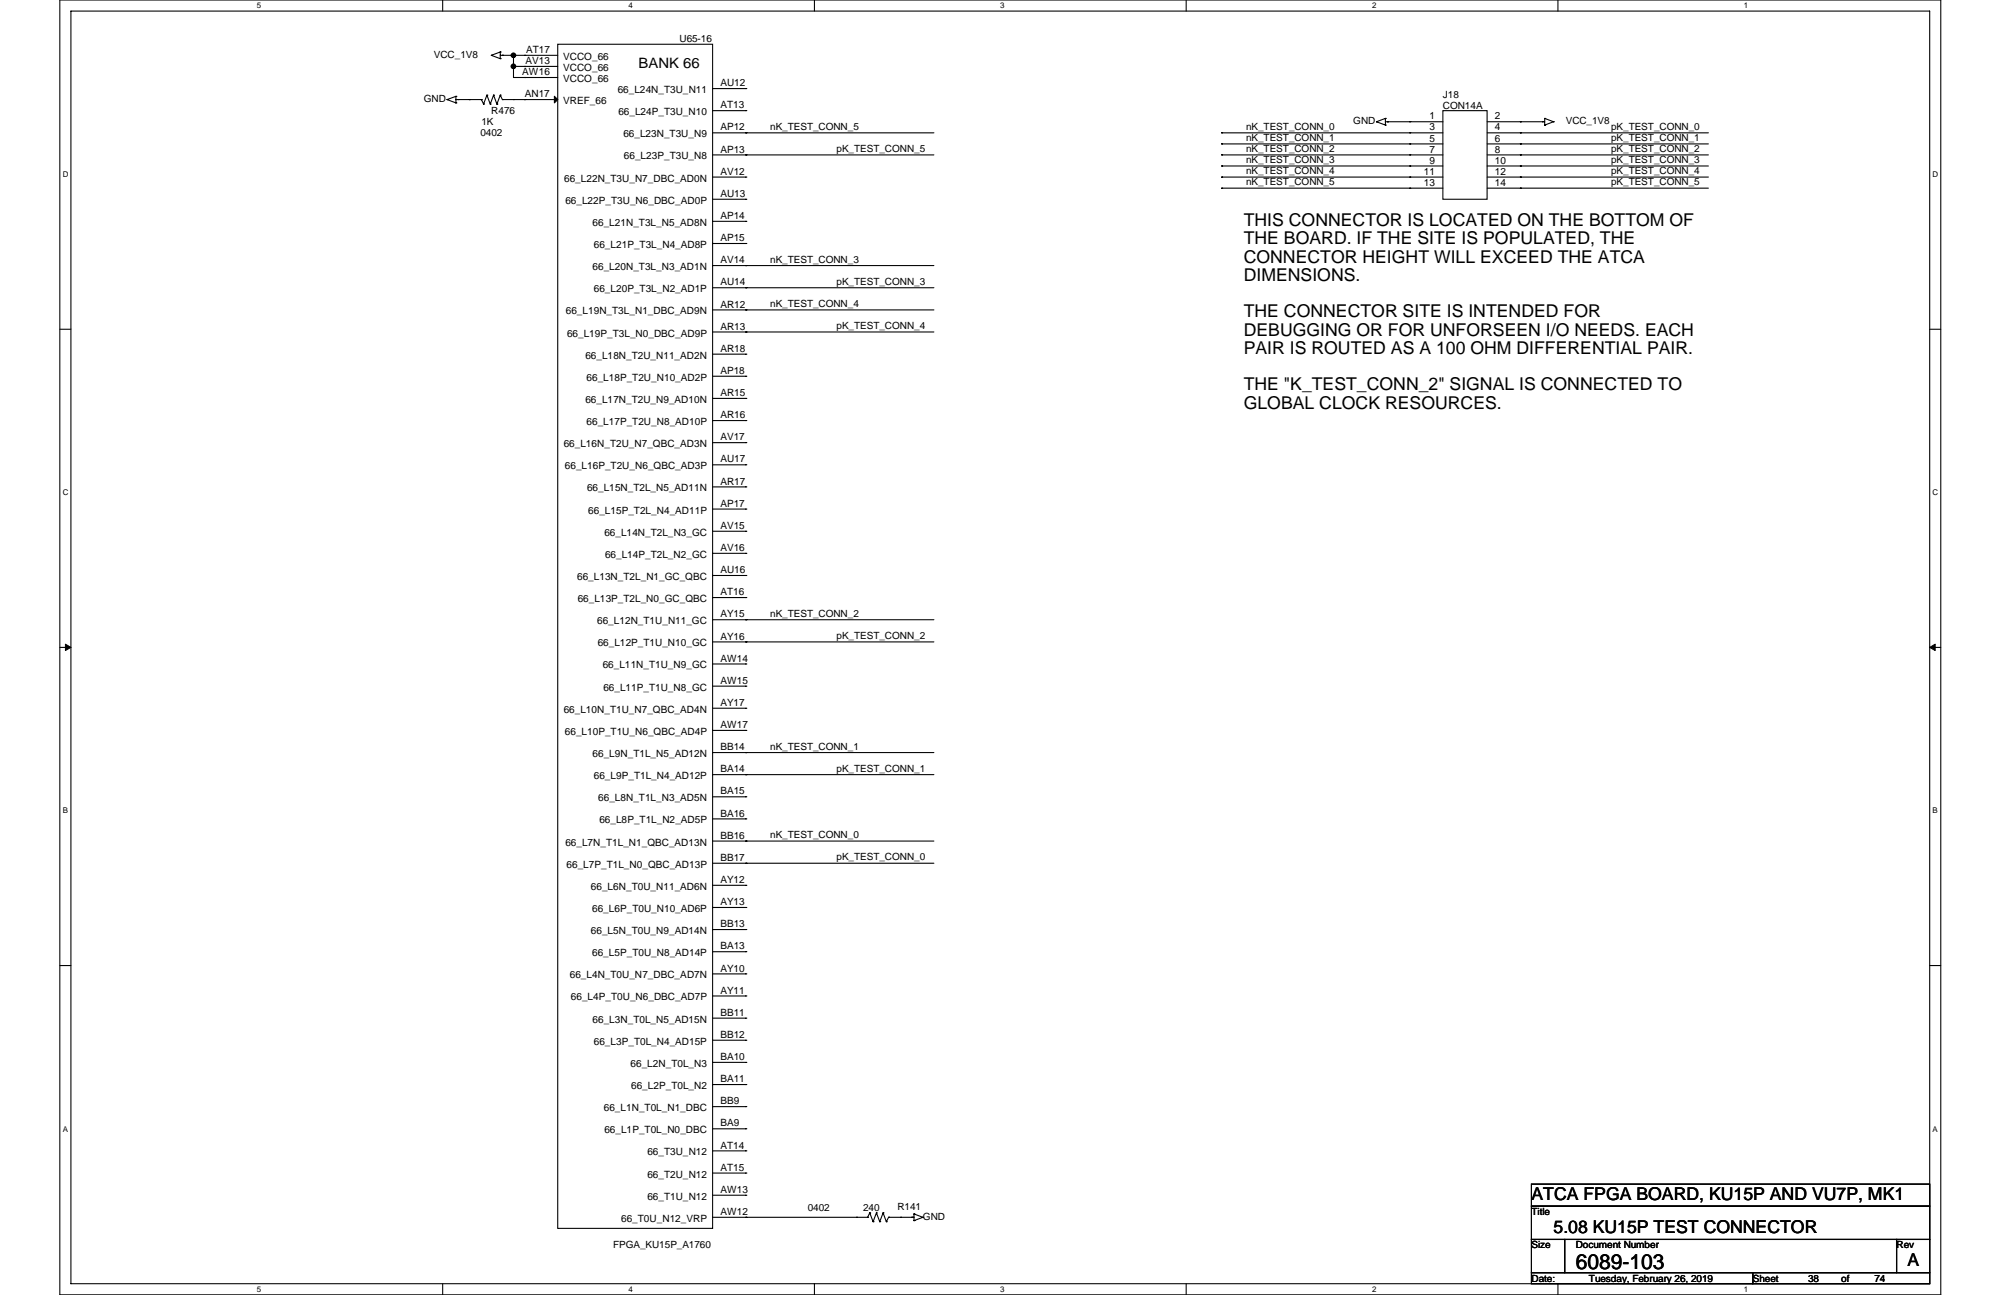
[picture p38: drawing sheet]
<svg xmlns="http://www.w3.org/2000/svg" width="432mm" height="279mm" viewBox="0 0 432 279" stroke-linecap="round" stroke-linejoin="round" font-family="sans-serif">
<defs><g id="words">
<text font-size="4.5" x="340" y="273.9">6089-103</text>
<g font-size="3.8">
<text x="268.4" y="48.8">THIS CONNECTOR IS LOCATED ON THE BOTTOM OF</text>
<text x="268.4" y="52.7">THE BOARD. IF THE SITE IS POPULATED, THE</text>
<text x="268.4" y="56.7">CONNECTOR HEIGHT WILL EXCEED THE ATCA</text>
<text x="268.4" y="60.6">DIMENSIONS.</text>
<text x="268.4" y="68.5">THE CONNECTOR SITE IS INTENDED FOR</text>
<text x="268.4" y="72.4">DEBUGGING OR FOR UNFORSEEN I/O NEEDS. EACH</text>
<text x="268.4" y="76.3">PAIR IS ROUTED AS A 100 OHM DIFFERENTIAL PAIR.</text>
<text x="268.4" y="84.2">THE &quot;K_TEST_CONN_2&quot; SIGNAL IS CONNECTED TO</text>
<text x="268.4" y="88.2">GLOBAL CLOCK RESOURCES.</text>
<text x="330.5" y="258.9">ATCA FPGA BOARD, KU15P AND VU7P, MK1</text>
<text x="335.2" y="266.1">5.08 KU15P TEST CONNECTOR</text>
<text x="411.6" y="273.2">A</text>
</g>
<text font-size="3.1" x="137.8" y="14.7">BANK 66</text>
<g font-size="2.2">
<text x="113.5" y="11.4">AT17</text>
<text x="112.7" y="16.2">AW16</text>
<text x="113.4" y="13.8">AV13</text>
<text x="121.5" y="12.9">VCCO_66</text>
<text x="121.5" y="15.3">VCCO_66</text>
<text x="121.5" y="17.7">VCCO_66</text>
<text x="113.3" y="21">AN17</text>
<text x="121.5" y="22.5">VREF_66</text>
<text x="133.3" y="20.1">66_L24N_T3U_N11</text>
<text x="155.4" y="23.4">AT13</text>
<text x="155.4" y="18.6">AU12</text>
<text x="133.4" y="24.8">66_L24P_T3U_N10</text>
<text x="134.5" y="29.6">66_L23N_T3U_N9</text>
<text x="155.4" y="28.2">AP12</text>
<text x="308.5" y="25.8">1</text>
<text x="308.5" y="28.2">3</text>
<text x="322.6" y="25.8">2</text>
<text x="322.6" y="28.2">4</text>
<text x="134.6" y="34.4">66_L23P_T3U_N8</text>
<text x="155.4" y="32.9">AP13</text>
<text x="308.5" y="30.5">5</text>
<text x="308.5" y="32.9">7</text>
<text x="308.5" y="35.3">9</text>
<text x="322.6" y="30.5">6</text>
<text x="322.6" y="32.9">8</text>
<text x="322.6" y="35.3">10</text>
<text x="121.8" y="39.2">66_L22N_T3U_N7_DBC_AD0N</text>
<text x="155.4" y="37.7">AV12</text>
<text x="307.3" y="37.7">11</text>
<text x="307.3" y="40.1">13</text>
<text x="322.6" y="37.7">12</text>
<text x="322.6" y="40.1">14</text>
<text x="122" y="44">66_L22P_T3U_N6_DBC_AD0P</text>
<text x="155.4" y="47.2">AP14</text>
<text x="155.4" y="42.5">AU13</text>
<text x="127.9" y="48.7">66_L21N_T3L_N5_AD8N</text>
<text x="128.1" y="53.5">66_L21P_T3L_N4_AD8P</text>
<text x="155.4" y="52">AP15</text>
<text x="127.9" y="58.3">66_L20N_T3L_N3_AD1N</text>
<text x="155.4" y="56.8">AV14</text>
<text x="128.1" y="63.1">66_L20P_T3L_N2_AD1P</text>
<text x="155.4" y="61.6">AU14</text>
<text x="122.1" y="67.8">66_L19N_T3L_N1_DBC_AD9N</text>
<text x="155.4" y="71.1">AR13</text>
<text x="155.4" y="66.4">AR12</text>
<text x="122.4" y="72.6">66_L19P_T3L_N0_DBC_AD9P</text>
<text x="126.3" y="77.4">66_L18N_T2U_N11_AD2N</text>
<text x="155.4" y="75.9">AR18</text>
<text x="126.6" y="82.1">66_L18P_T2U_N10_AD2P</text>
<text x="155.4" y="80.7">AP18</text>
<text x="126.3" y="86.9">66_L17N_T2U_N9_AD10N</text>
<text x="155.4" y="85.4">AR15</text>
<text x="126.6" y="91.7">66_L17P_T2U_N8_AD10P</text>
<text x="155.4" y="90.2">AR16</text>
<text x="155.4" y="95">AV17</text>
<text x="121.6" y="96.5">66_L16N_T2U_N7_QBC_AD3N</text>
<text x="121.9" y="101.3">66_L16P_T2U_N6_QBC_AD3P</text>
<text x="155.4" y="99.8">AU17</text>
<text x="126.7" y="106">66_L15N_T2L_N5_AD11N</text>
<text x="155.4" y="104.5">AR17</text>
<text x="126.9" y="110.8">66_L15P_T2L_N4_AD11P</text>
<text x="155.4" y="109.3">AP17</text>
<text x="130.4" y="115.6">66_L14N_T2L_N3_GC</text>
<text x="155.4" y="118.9">AV16</text>
<text x="155.4" y="114.1">AV15</text>
<text x="124.5" y="125.1">66_L13N_T2L_N1_GC_QBC</text>
<text x="130.6" y="120.4">66_L14P_T2L_N2_GC</text>
<text x="155.4" y="123.7">AU16</text>
<text x="124.7" y="129.9">66_L13P_T2L_N0_GC_QBC</text>
<text x="155.4" y="128.4">AT16</text>
<text x="128.9" y="134.7">66_L12N_T1U_N11_GC</text>
<text x="155.4" y="133.2">AY15</text>
<text x="155.4" y="138">AY16</text>
<text x="129" y="139.5">66_L12P_T1U_N10_GC</text>
<text x="155.4" y="142.7">AW14</text>
<text x="130.1" y="144.2">66_L11N_T1U_N9_GC</text>
<text x="130.2" y="149">66_L11P_T1U_N8_GC</text>
<text x="155.4" y="147.5">AW15</text>
<text x="121.6" y="153.8">66_L10N_T1U_N7_QBC_AD4N</text>
<text x="155.4" y="152.3">AY17</text>
<text x="121.9" y="158.6">66_L10P_T1U_N6_QBC_AD4P</text>
<text x="155.4" y="161.9">BB14</text>
<text x="155.4" y="157.1">AW17</text>
<text x="127.9" y="163.3">66_L9N_T1L_N5_AD12N</text>
<text x="155.4" y="166.6">BA14</text>
<text x="128.1" y="168.1">66_L9P_T1L_N4_AD12P</text>
<text x="129.1" y="172.9">66_L8N_T1L_N3_AD5N</text>
<text x="155.4" y="171.4">BA15</text>
<text x="129.3" y="177.7">66_L8P_T1L_N2_AD5P</text>
<text x="155.4" y="176.2">BA16</text>
<text x="122" y="182.4">66_L7N_T1L_N1_QBC_AD13N</text>
<text x="155.4" y="181">BB16</text>
<text x="155.4" y="185.7">BB17</text>
<text x="122.3" y="187.2">66_L7P_T1L_N0_QBC_AD13P</text>
<text x="127.5" y="192">66_L6N_T0U_N11_AD6N</text>
<text x="155.4" y="190.5">AY12</text>
<text x="127.8" y="196.8">66_L6P_T0U_N10_AD6P</text>
<text x="155.4" y="195.3">AY13</text>
<text x="127.5" y="201.5">66_L5N_T0U_N9_AD14N</text>
<text x="155.4" y="200">BB13</text>
<text x="127.8" y="206.3">66_L5P_T0U_N8_AD14P</text>
<text x="155.4" y="209.6">AY10</text>
<text x="155.4" y="204.8">BA13</text>
<text x="123" y="211.1">66_L4N_T0U_N7_DBC_AD7N</text>
<text x="123.2" y="215.9">66_L4P_T0U_N6_DBC_AD7P</text>
<text x="155.4" y="214.4">AY11</text>
<text x="127.9" y="220.6">66_L3N_T0L_N5_AD15N</text>
<text x="155.4" y="219.2">BB11</text>
<text x="128.1" y="225.4">66_L3P_T0L_N4_AD15P</text>
<text x="155.4" y="223.9">BB12</text>
<text x="136.1" y="230.2">66_L2N_T0L_N3</text>
<text x="155.4" y="228.7">BA10</text>
<text x="155.4" y="233.5">BA11</text>
<text x="130.3" y="239.7">66_L1N_T0L_N1_DBC</text>
<text x="136.2" y="235">66_L2P_T0L_N2</text>
<text x="155.4" y="238.3">BB9</text>
<text x="130.4" y="244.5">66_L1P_T0L_N0_DBC</text>
<text x="155.4" y="243">BA9</text>
<text x="139.7" y="249.3">66_T3U_N12</text>
<text x="155.4" y="247.8">AT14</text>
<text x="139.7" y="254.1">66_T2U_N12</text>
<text x="155.4" y="257.4">AW13</text>
<text x="155.4" y="252.6">AT15</text>
<text x="134" y="263.6">66_T0U_N12_VRP</text>
<text x="139.7" y="258.8">66_T1U_N12</text>
<text x="155.4" y="262.1">AW12</text>
</g>
<g font-size="2.1">
<text x="146.6" y="9.1">U65-16</text>
<text x="93.6" y="12.4">VCC_1V8</text>
<text x="91.5" y="22">GND</text>
<text x="311.4" y="21">J18</text>
<text x="311.4" y="23.4">CON14A</text>
<text x="103.7" y="29.4">0402</text>
<text x="103.9" y="27">1K</text>
<text x="106" y="24.6">R476</text>
<text x="166.2" y="28.1">nK_TEST_CONN_5</text>
<text x="268.9" y="28.1">nK_TEST_CONN_0</text>
<text x="292" y="26.8">GND</text>
<text x="337.9" y="26.8">VCC_1V8</text>
<text x="347.7" y="28.1">pK_TEST_CONN_0</text>
<text x="180.5" y="32.8">pK_TEST_CONN_5</text>
<text x="268.9" y="30.5">nK_TEST_CONN_1</text>
<text x="268.9" y="32.8">nK_TEST_CONN_2</text>
<text x="268.9" y="35.2">nK_TEST_CONN_3</text>
<text x="347.7" y="30.5">pK_TEST_CONN_1</text>
<text x="347.7" y="32.8">pK_TEST_CONN_2</text>
<text x="347.7" y="35.2">pK_TEST_CONN_3</text>
<text x="268.9" y="37.6">nK_TEST_CONN_4</text>
<text x="268.9" y="40">nK_TEST_CONN_5</text>
<text x="347.7" y="37.6">pK_TEST_CONN_4</text>
<text x="347.7" y="40">pK_TEST_CONN_5</text>
<text x="166.2" y="56.7">nK_TEST_CONN_3</text>
<text x="180.5" y="61.5">pK_TEST_CONN_3</text>
<text x="166.2" y="66.3">nK_TEST_CONN_4</text>
<text x="180.5" y="71">pK_TEST_CONN_4</text>
<text x="166.2" y="133.1">nK_TEST_CONN_2</text>
<text x="180.5" y="137.9">pK_TEST_CONN_2</text>
<text x="166.2" y="161.8">nK_TEST_CONN_1</text>
<text x="180.5" y="166.5">pK_TEST_CONN_1</text>
<text x="166.2" y="180.9">nK_TEST_CONN_0</text>
<text x="180.5" y="185.7">pK_TEST_CONN_0</text>
<text x="174.3" y="261.2">0402</text>
<text x="186.2" y="261.2">240</text>
<text x="193.7" y="261">R141</text>
<text x="199.2" y="263.1">GND</text>
<text x="330.5" y="262.2">Title</text>
<text x="132.3" y="269.3">FPGA_KU15P_A1760</text>
<text x="330.5" y="269.3">Size</text>
<text x="340" y="269.3">Document Number</text>
<text x="409.3" y="269.3">Rev</text>
<text x="330.5" y="276.5">Date:</text>
<text x="342.9" y="276.5">Tuesday, February 26, 2019</text>
<text x="378.2" y="276.5">Sheet</text>
<text x="390.2" y="276.5">38</text>
<text x="397.3" y="276.5">of</text>
<text x="404.5" y="276.5">74</text>
</g>
<g font-size="1.7">
<text x="55.4" y="1.8">5</text>
<text x="135.6" y="1.8">4</text>
<text x="215.9" y="1.8">3</text>
<text x="296.1" y="1.8">2</text>
<text x="376.3" y="1.8">1</text>
<text x="13.5" y="38.2">D</text>
<text x="417" y="38.2">D</text>
<text x="13.5" y="106.9">C</text>
<text x="417" y="106.9">C</text>
<text x="13.5" y="175.5">B</text>
<text x="417" y="175.5">B</text>
<text x="13.5" y="244.2">A</text>
<text x="417" y="244.2">A</text>
<text x="55.4" y="278.7">5</text>
<text x="135.6" y="278.7">4</text>
<text x="215.9" y="278.7">3</text>
<text x="296.1" y="278.7">2</text>
<text x="376.3" y="278.7">1</text>
</g>
</g></defs>
<path d="M12.9 0h405.9v279.4h-405.9zM15.3 2.4h401.1v274.6h-401.1z" fill="none" stroke="#000" stroke-width=".23"/>
<g fill="#fff">
<path d="M55.4 .3h.9v1.8h-.9z"/>
<path d="M55.4 277.2h.9v1.9h-.9z"/>
</g>
<path d="M95.5 0v2.4M95.5 277v2.4" fill="none" stroke="#000" stroke-width=".23"/>
<g fill="#fff">
<path d="M135.6 .3h1v1.8h-1z"/>
<path d="M135.6 277.2h1v1.9h-1z"/>
</g>
<path d="M175.7 0v2.4M175.7 277v2.4" fill="none" stroke="#000" stroke-width=".23"/>
<g fill="#fff">
<path d="M215.9 .3h.9v1.8h-.9z"/>
<path d="M215.9 277.2h.9v1.9h-.9z"/>
</g>
<path d="M256 0v2.4M256 277v2.4" fill="none" stroke="#000" stroke-width=".23"/>
<g fill="#fff">
<path d="M296.1 .3h.9v1.8h-.9z"/>
<path d="M296.1 277.2h.9v1.9h-.9z"/>
</g>
<path d="M336.2 0v2.4M336.2 277v2.4" fill="none" stroke="#000" stroke-width=".23"/>
<g fill="#fff">
<path d="M376.3 .3h.9v1.8h-.9z"/>
<path d="M376.3 277.2h.9v1.9h-.9z"/>
<path d="M13.5 36.7h1.3v1.9h-1.3z"/>
<path d="M417 36.7h1.3v1.9h-1.3z"/>
<path d="M13.5 105.3h1.3v1.9h-1.3z"/>
<path d="M417 105.3h1.3v1.9h-1.3z"/>
</g>
<path d="M12.9 71h2.4M416.4 71h2.4" fill="none" stroke="#000" stroke-width=".23"/>
<g fill="#fff">
<path d="M13.5 174h1.1v1.9h-1.1z"/>
<path d="M417 174h1.1v1.9h-1.1z"/>
</g>
<path d="M12.9 139.7h2.4M416.4 139.7h2.4" fill="none" stroke="#000" stroke-width=".23"/>
<path d="M14.1 139v1.4l1.2-.7zM416.4 139.7l1.2 .7v-1.4z" fill="#000" stroke="#000" stroke-width=".22"/>
<g fill="#fff">
<path d="M13.5 242.6h1.1v1.9h-1.1z"/>
<path d="M417 242.6h1.1v1.9h-1.1z"/>
</g>
<g fill="none" stroke="#000" stroke-width=".23">
<path d="M106 11.9h.1M106 11.9l1.9 .8M107.9 11.2h.1M107.9 12.7h.1M107.9 11.2v1.5M107.9 11.9h12.5M107.9 11.2l-1.9 .7M108.4 11.9h.1M110.8 14.3h.1M110.8 14.3h9.6M110.8 11.9h.1M110.8 11.9v4.8h9.6"/>
<path d="M113.2 11.9h.1M113.2 14.3h.1M113.2 16.7h.1M120.4 9.5h33.4v255.5h-33.4zM153.8 19.1h7.2M161 19.1h.1M96.5 21.5h.1M96.5 21.5l1.9 .7M98.4 20.8h.1M98.4 22.2h.1M98.4 20.8v1.4M98.4 20.8l-1.9 .7"/>
<path d="M98.9 21.5h.1M101.3 21.5h.1M103.9 21.5h.1M103.9 21.5h-5.5M103.9 21.5l.5 1M104.4 22.5h.1M105.1 20.5h.1M105.1 20.5l-.7 2M105.1 20.5l.7 2M105.8 22.5h.1M106.5 20.5h.1M106.5 20.5l-.7 2"/>
<path d="M106.5 20.5l.7 2M107.2 22.5h.1M108 20.5h.1M108 20.5l-.8 2M108 20.5l.4 1M108.4 21.5h.1M108.4 21.5h12M110.8 21.5h.1M113.2 21.5h.1M153.8 28.7h47.7M153.8 33.4h47.7M153.8 38.2h7.2"/>
<path d="M153.8 23.9h7.2M161 38.2h.1M161 28.7h.1M161 33.4h.1M161 23.9h.1M263.6 28.7h.1M263.6 31.1h.1M263.6 33.4h.1M263.6 35.8h.1M263.6 38.2h.1M263.6 31.1h47.8M263.6 33.4h47.8"/>
<path d="M263.6 35.8h47.8M263.6 38.2h47.8M297 26.3h.1M297 26.3l2 .7M299 25.5h.1M299 27h.1M299 25.5v1.5M299 26.3h12.4M299 25.5l-2 .8M299.4 26.3h.1M304.2 26.3h.1M304.2 28.7h.1"/>
<path d="M304.2 31.1h.1M304.2 33.4h.1M304.2 35.8h.1M304.2 38.2h.1M311.4 23.9h9.5v19.1h-9.5zM311.4 28.7h-47.8M320.9 28.7h47.8M320.9 31.1h47.8M320.9 33.4h47.8M320.9 35.8h47.8M320.9 38.2h47.8M328.1 26.3h.1"/>
<path d="M328.1 28.7h.1M328.1 31.1h.1M328.1 33.4h.1M328.1 35.8h.1M328.1 38.2h.1M332.8 26.3h.1M333.3 25.5h.1M333.3 27h.1M333.3 26.3h-12.4M333.3 25.5v1.5M333.3 25.5l1.9 .8M335.2 26.3h.1"/>
<path d="M335.2 26.3l-1.9 .7M153.8 57.3h47.7M153.8 47.8h7.2M153.8 52.5h7.2M153.8 43h7.2M161 57.3h.1M161 47.8h.1M161 52.5h.1M161 43h.1M263.6 40.6h.1M263.6 40.6h47.8M304.2 40.6h.1"/>
<path d="M320.9 40.6h47.8M328.1 40.6h.1M153.8 76.4h7.2M153.8 66.9h47.7M153.8 71.6h47.7M153.8 62.1h47.7M161 76.4h.1M161 66.9h.1M161 71.6h.1M161 62.1h.1M153.8 95.5h7.2M153.8 86h7.2"/>
<path d="M153.8 90.7h7.2M153.8 81.2h7.2M161 95.5h.1M161 86h.1M161 90.7h.1M161 81.2h.1M153.8 114.6h7.2M153.8 119.4h7.2M153.8 105.1h7.2M153.8 109.8h7.2M153.8 100.3h7.2M161 114.6h.1"/>
<path d="M161 119.4h.1M161 105.1h.1M161 109.8h.1M161 100.3h.1M153.8 133.7h47.7M153.8 138.5h47.7M153.8 124.2h7.2M153.8 128.9h7.2M161 133.7h.1M161 138.5h.1M161 124.2h.1M161 128.9h.1"/>
<path d="M153.8 152.8h7.2M153.8 157.6h7.2M153.8 143.3h7.2M153.8 148h7.2M161 152.8h.1M161 157.6h.1M161 143.3h.1M161 148h.1M153.8 171.9h7.2M153.8 176.7h7.2M153.8 162.4h47.7M153.8 167.1h47.7"/>
<path d="M161 171.9h.1M161 176.7h.1M161 162.4h.1M161 167.1h.1M153.8 191h7.2M153.8 195.8h7.2M153.8 181.5h47.7M153.8 186.2h47.7M161 191h.1M161 195.8h.1M161 181.5h.1M161 186.2h.1"/>
<path d="M12.9 208.3h2.4M153.8 219.7h7.2M153.8 210.1h7.2M153.8 214.9h7.2M153.8 200.6h7.2M153.8 205.3h7.2M161 219.7h.1M161 210.1h.1M161 214.9h.1M161 200.6h.1M161 205.3h.1M416.4 208.3h2.4"/>
<path d="M153.8 238.8h7.2M153.8 229.2h7.2M153.8 234h7.2M153.8 224.4h7.2M161 238.8h.1M161 229.2h.1M161 234h.1M161 224.4h.1M153.8 243.5h7.2M153.8 257.9h7.2M153.8 253.1h7.2M153.8 248.3h7.2"/>
<path d="M161 243.5h.1M161 257.9h.1M161 253.1h.1M161 248.3h.1M330.5 255.5h85.9v4.7h-85.9zM153.8 262.6h33.4M161 262.6h.1M184.8 262.6h.1M187.2 262.6h.1M187.7 261.7h.1M187.7 261.7l.7 1.9M187.7 261.7l-.5 .9"/>
<path d="M188.4 263.6h.1M189.1 261.7h.1M189.1 261.7l.7 1.9M189.1 261.7l-.7 1.9M189.8 263.6h.1M190.6 261.7h.1M190.6 261.7l.7 1.9M190.6 261.7l-.8 1.9M191.3 263.6h.1M191.7 262.6h.1M191.7 262.6h5.5M191.7 262.6l-.4 1"/>
<path d="M194.4 262.6h.1M196.8 262.6h.1M197.2 261.9h.1M197.2 263.4h.1M197.2 261.9v1.5M197.2 261.9l2 .7M199.2 262.6h.1M199.2 262.6l-2 .8M330.5 260.2h85.9v7.2h-85.9zM330.5 267.4h7.1v7.2h-7.1zM330.5 274.6h47.7v2.4h-47.7zM337.6 267.4h71.7v7.2h-71.7z"/>
<path d="M378.2 274.6h38.2v2.4h-38.2zM409.3 267.4h7.1v7.2h-7.1z"/>
</g>
<g fill="#000" stroke="#000" stroke-width=".23">
<path d="M119.6 20.8l.8 .7-.8 .7z" fill-rule="evenodd"/>
<circle cx="110.8" cy="14.3" r=".48"/>
<circle cx="110.8" cy="11.9" r=".47"/>
</g>
<use href="#words"/>
</svg>
